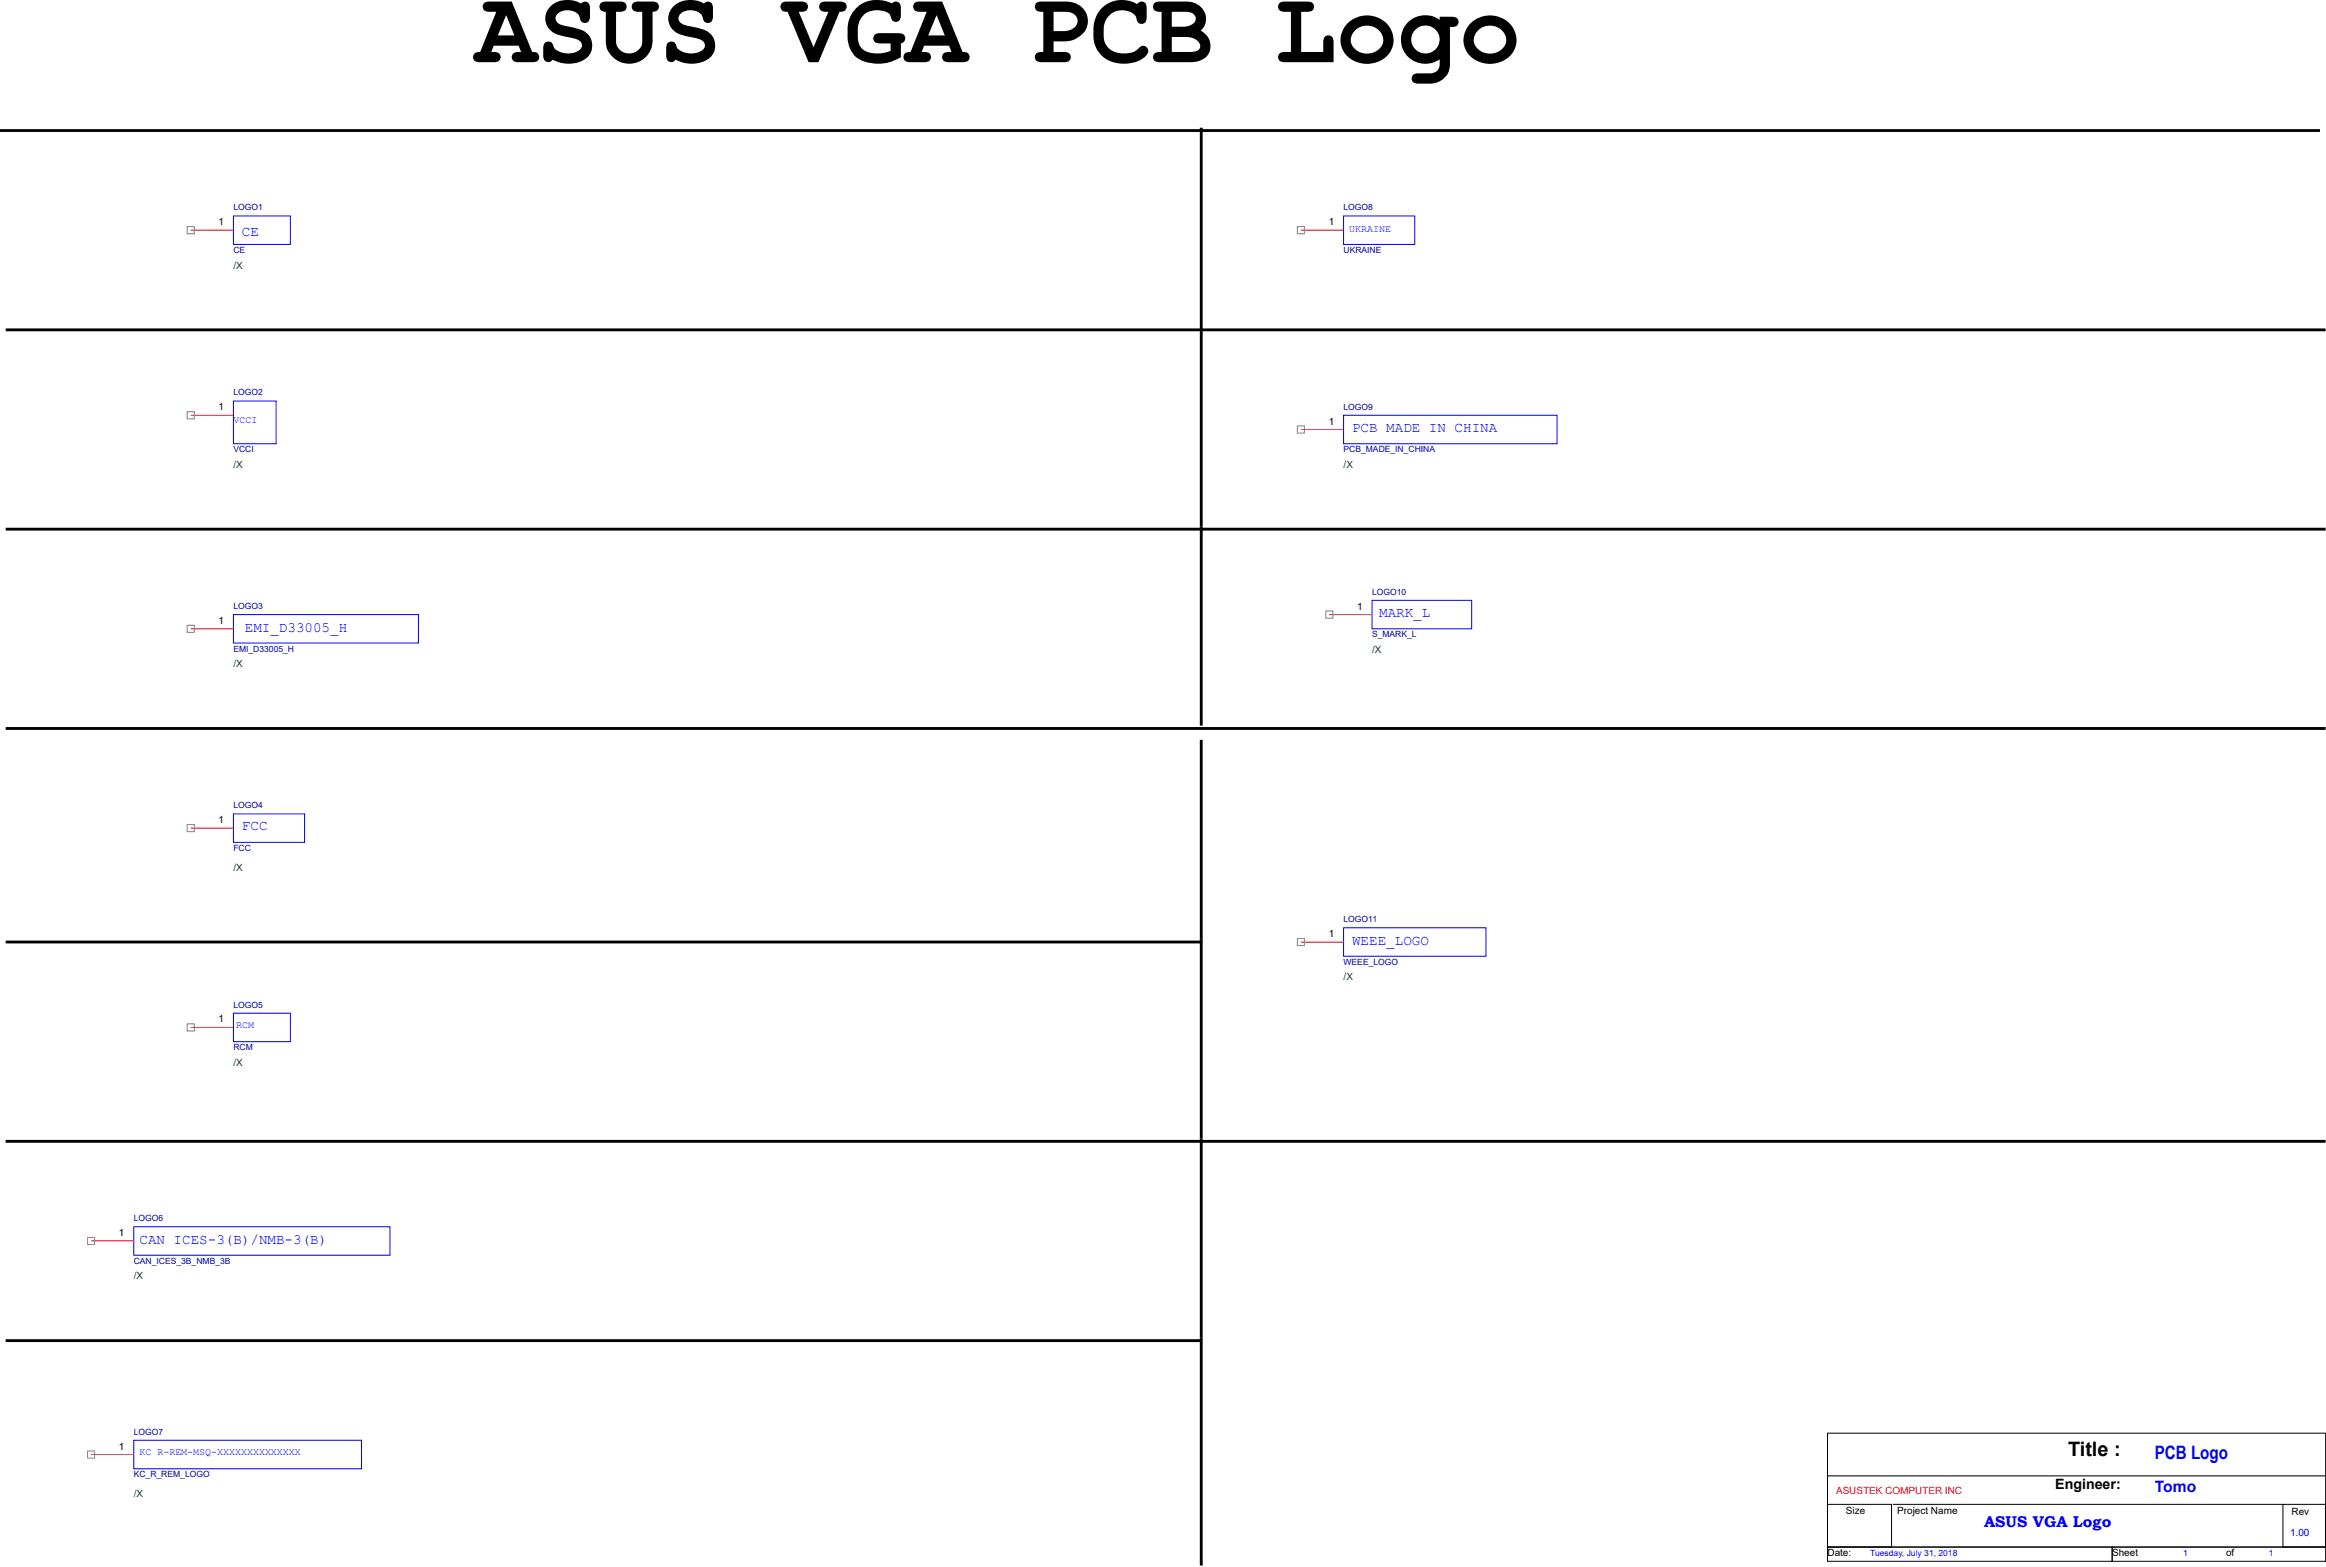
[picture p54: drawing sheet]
<svg xmlns="http://www.w3.org/2000/svg" width="271mm" height="183mm" viewBox="0 0 271 183" stroke-linecap="round" stroke-linejoin="round" font-family="sans-serif">
<defs><g id="words">
<text font-size="12" x="55.5" y="7.3">ASUS VGA PCB Logo</text>
<text font-size="2.3" x="241.2" y="169.8">Title :</text>
<text font-size="2.2" fill="#00f" x="251.4" y="170.1">PCB Logo</text>
<g font-size="1.8" fill="#00f">
<text x="251.4" y="173.9">Tomo</text>
<text x="231.4" y="178.1">ASUS VGA Logo</text>
</g>
<g font-size="1.7" fill="#00f">
<text x="28.2" y="27.5">CE</text>
<text x="157.7" y="50.4">PCB MADE IN CHINA</text>
<text x="28.6" y="73.7">EMI_D33005_H</text>
<text x="160.9" y="72">MARK_L</text>
<text x="28.2" y="96.7">FCC</text>
<text x="157.7" y="110.2">WEEE_LOGO</text>
<text x="16.3" y="145.1">CAN ICES-3(B)/NMB-3(B)</text>
</g>
<text font-size="1.7" x="239.7" y="173.6">Engineer:</text>
<g font-size="1.2">
<text x="25.5" y="26.3">1</text>
<text x="155" y="26.3">1</text>
<text x="25.5" y="47.8">1</text>
<text x="155" y="49.5">1</text>
<text x="158.3" y="71.1">1</text>
<text x="25.5" y="72.8">1</text>
<text x="25.5" y="96">1</text>
<text x="155" y="109.3">1</text>
<text x="25.5" y="119.2">1</text>
<text x="13.9" y="144.1">1</text>
<text x="13.9" y="169">1</text>
<text x="215.3" y="176.5">Size</text>
<text x="221.3" y="176.5">Project Name</text>
<text x="267.3" y="176.7">Rev</text>
<text x="213.2" y="181.5">Date:</text>
<text x="246.4" y="181.5">Sheet</text>
<text x="259.7" y="181.5">of</text>
</g>
<g font-size="1.2" fill="#00f">
<text x="157.4" y="27.1">UKRAINE</text>
<text x="27.2" y="49.3">VCCI</text>
<text x="27.6" y="119.9">RCM</text>
<text x="16.3" y="169.7">KC R-REM-MSQ-XXXXXXXXXXXXXX</text>
<text x="267.1" y="179.1">1.00</text>
</g>
<g font-size="1.2" fill="#008000">
<text x="27.2" y="31.3">/X</text>
<text x="27.2" y="54.6">/X</text>
<text x="156.7" y="54.6">/X</text>
<text x="27.2" y="77.8">/X</text>
<text x="160" y="76.2">/X</text>
<text x="27.2" y="101.6">/X</text>
<text x="156.7" y="114.3">/X</text>
<text x="27.2" y="124.3">/X</text>
<text x="15.6" y="149.2">/X</text>
<text x="15.6" y="174.6">/X</text>
</g>
<text font-size="1.2" fill="#f00" x="214.2" y="174.3">ASUSTEK COMPUTER INC</text>
<g font-size="1" fill="#0000a0">
<text x="27.2" y="24.5">LOGO1</text>
<text x="27.2" y="29.5">CE</text>
<text x="156.7" y="24.5">LOGO8</text>
<text x="156.7" y="29.5">UKRAINE</text>
<text x="27.2" y="46.1">LOGO2</text>
<text x="156.7" y="47.8">LOGO9</text>
<text x="27.2" y="52.7">VCCI</text>
<text x="156.7" y="52.7">PCB_MADE_IN_CHINA</text>
<text x="27.2" y="71">LOGO3</text>
<text x="160" y="69.3">LOGO10</text>
<text x="27.2" y="76">EMI_D33005_H</text>
<text x="160" y="74.3">S_MARK_L</text>
<text x="27.2" y="94.3">LOGO4</text>
<text x="27.2" y="99.2">FCC</text>
<text x="156.7" y="107.5">LOGO11</text>
<text x="156.7" y="112.5">WEEE_LOGO</text>
<text x="27.2" y="117.5">LOGO5</text>
<text x="27.2" y="122.5">RCM</text>
<text x="15.6" y="142.4">LOGO6</text>
<text x="15.6" y="147.4">CAN_ICES_3B_NMB_3B</text>
<text x="15.6" y="167.3">LOGO7</text>
<text x="15.6" y="172.3">KC_R_REM_LOGO</text>
</g>
<g font-size="1" fill="#00f">
<text x="218.2" y="181.4">Tuesday, July 31, 2018</text>
<text x="254.7" y="181.4">1</text>
<text x="264.6" y="181.4">1</text>
</g>
</g></defs>
<path d="M27.2 25.2h6.7v3.3h-6.7zM156.7 25.2h8.3v3.3h-8.3zM27.2 46.8h5v4.9h-5zM156.7 48.4h24.9v3.3h-24.9zM27.2 71.7h21.6v3.3h-21.6zM160 70h11.7v3.3h-11.7zM27.2 94.9h8.3v3.3h-8.3zM27.2 118.2h6.7v3.3h-6.7zM156.7 108.2h16.6v3.3h-16.6zM15.6 143.1h29.9v3.3h-29.9zM15.6 168h26.6v3.3h-26.6z" fill="none" stroke="#00f" stroke-width=".12"/>
<path d="M22.2 26.8h5M151.7 26.8h5M22.2 48.4h5M151.7 50.1h5M22.2 73.3h5M155.1 71.7h4.9M22.2 96.6h5M22.2 119.8h5M151.7 109.9h5M10.6 144.7h5M10.6 169.6h5" fill="none" stroke="#f00" stroke-width=".12"/>
<path d="M21.8 26.4h.9v.9h-.9zM151.3 26.4h.9v.9h-.9zM21.8 48h.9v.8h-.9zM151.3 49.7h.9v.8h-.9zM21.8 72.9h.9v.8h-.9zM154.7 71.3h.8v.8h-.8zM21.8 96.2h.9v.8h-.9zM21.8 119.4h.9v.8h-.9zM151.3 109.4h.9v.9h-.9zM10.2 144.3h.8v.8h-.8zM10.2 169.2h.8v.8h-.8z" fill="none" stroke="#808080" stroke-width=".12"/>
<path d="M213.2 167.1h58.1v13.3h-58.1zM213.2 175.4h7.4v5h-7.4zM213.2 172.1h58.1M220.8 175.4h45.5M266.3 175.4h5v5h-5zM213.2 180.4h33.2v1.7h-33.2zM246.4 180.4h24.9v1.7h-24.9z" fill="none" stroke="#000" stroke-width=".12"/>
<path d="M0 15.2h270.6M140.1 14.9v69.7M.7 38.5h270.6M.7 61.7h270.6M.7 85h270.6M140.1 86.3v96.3M.7 109.9h139.4M.7 133.1h270.6M.7 156.3h139.4" fill="none" stroke="#000" stroke-width=".33"/>
<use href="#words"/>
</svg>
